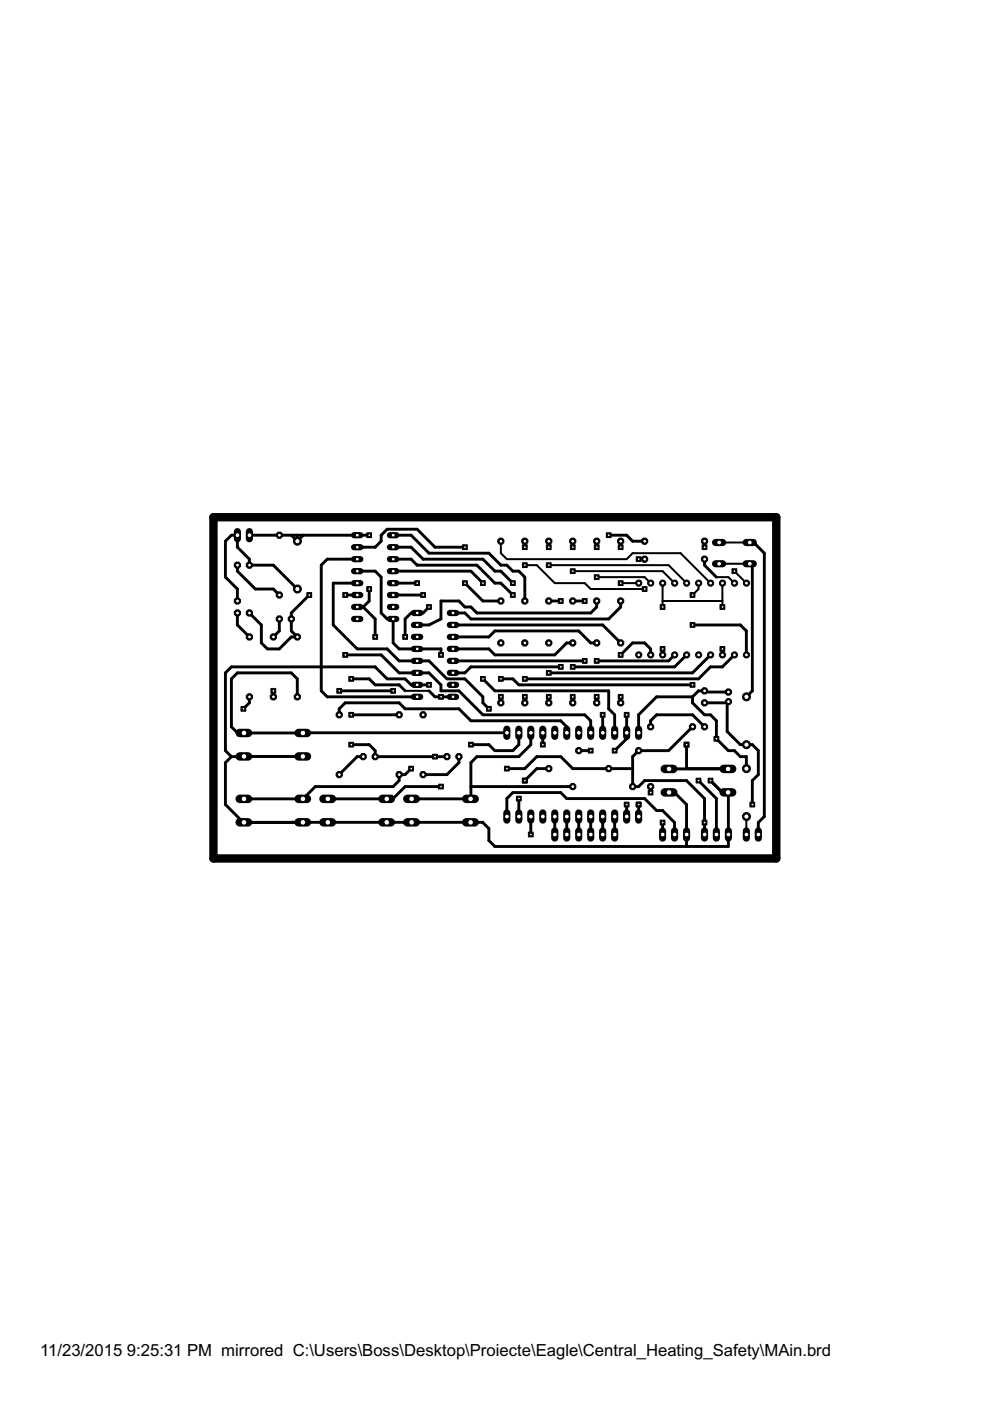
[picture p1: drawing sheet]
<svg xmlns="http://www.w3.org/2000/svg" width="210mm" height="297mm" viewBox="0 0 210 297" stroke-linecap="round" stroke-linejoin="round" font-family="sans-serif">
<defs><g id="words">
<g font-size="4">
<text x="8.5" y="287.5">11/23/2015</text>
<text x="26.9" y="287.5">9:25:31 PM mirrored C:\Users\Boss\Desktop\Proiecte\Eagle\Central_Heating_Safety\MAin.brd</text>
</g>
</g></defs>
<g fill="none" stroke="#000" stroke-width=".61">
<path d="M50.3 119.8v1.3l3.8 3.8h3.9l1.2 1.3M52.9 113.5h25.4M61.8 113.5l1.2 1.2M63 113.5v1.2M64.3 113.5l-1.3 1.2M75.7 118.6h-6.3l-1.3 1.2v26.7l1.3 1.2h19M75.7 116h3.8l1.3-1.3v-1.2l1.3-1.3h6.3l3.8 3.8h6.4M83.4 116h3.8l2.5 2.6h12.7l2.5 2.5h1.3l2.5 2.5M83.4 113.5h3.8l3.8 3.8h12.7l2.5 2.5h1.3l1.2 1.3h1.3l1.3 1.3v5M83.4 118.6h3.8l1.2 1.2h12.7l3.8 3.8h1.3l2.5 2.6M129.1 113.5h3.8l1.2 1.2h2.6M135.4 118.6h1.3"/>
<path d="M149.4 118.6v1.2l2.5 2.6M159 115h.8l2.3 2.3v55.8l-1.3 1.3v2.5M50.3 130v2.5l2.6 2.5M59.2 131.2v2.6l-1.2 1.2M63 124.9l-5-5.1h-5.1v-1.2l-2.6-2.6v-2.5h-1.2l-1.3 1.2v7.7l2.5 2.5v2.5M65.6 126.2l-3.8 3.8v3.8l1.2 1.2h-1.2l-2.6 2.6h-2.5l-1.3-1.3v-3.8l-2.5-2.5M73.2 138.9h7.6l3.8 3.8h6.4l2.5 2.5v1.3h3.8l5.1 5.1h21.6l1.2 1.2v2.6M73.2 126.2h2.5M75.7 123.6h-5v8.9l5 5.1h6.4l2.5 2.5h6.4l3.8 3.8h3.8l3.8 3.8v1.3l1.3 1.3M75.7 121.1h3.8l1.3 1.3v7.6l1.3 1.2h1.3v5.1l1.2 1.3h8.9v1.3M75.7 128.7h1.3M77 128.7l2.5 2.5v3.8"/>
<path d="M78.3 124.9v2.5l-1.3 1.3M83.4 121.1h16.4l2.6 2.5M83.4 123.6h5M83.4 126.2h6.3M91 128.7l-1.3 1.3h-2.5l-1.3 1.2v3.8M96 135h7.7l1.2-1.2h17.8l2.5 2.5h1.3M96 132.5h31.8l3.8 3.8M98.6 123.6l3.8 3.8h3.8M116.4 127.4h2.5M121.4 136.3h-1.2l-2.6 2.6h-12.7l-1.2-1.3h-7.7M121.4 127.4h2.6M126.5 127.4v1.3l-1.3 1.3h-24.1l-1.3-1.3h-1.2l-1.3-1.3h-3.8v3.8l-2.5 1.3h-2.6"/>
<path d="M131.6 127.4v1.3l-2.5 2.5h-29.3l-1.2-1.2h-2.6M131.6 138.9l2.5-2.6h2.6l1.2 1.3v1.3M143 138.9l-1.2 1.2h-15.3M145.6 138.9l-2.6 2.5h-21.6M146.8 132.5h10.2l1.2 1.3v5.1M150.6 138.9l-3.8 3.8h-30.4M155.7 138.9l-2.5 2.5h-2.6l-2.5 2.5h-36.8M159.5 120.1v26.4l-1.3 1.2M52.9 147.7v1.3l-1.3 1.3M58 146.5v1.2M63 147.7v-3.8l-1.2-1.2h-11.5l-1.2 1.2v10.2l1.2 1.3h1.4h55.8M71.9 151.6v-1.3l1.3-1.3h11.4l1.3 1.3h11.4l2.5 2.5h19.1l1.3 1.3v1.3"/>
<path d="M71.9 146.5h11.5M74.5 143.9h3.8l1.2 1.3h5.1l1.3 1.3M74.5 157.9h3.8l1.2 1.3v1.2h15.3M74.5 151.6h10.1M91 146.5l1.2 1.2h3.8M91 145.2h-3.8l-1.3-1.3h-3.8l-2.6-2.5h-30.4l-1.3 1.3v16.5l1.3 1.2M96 140.1h28M102.4 143.9l2.5 2.6h24.2v3.8l1.2 1.3v3.8M106.2 143.9h2.5l1.3 1.3h36.8M106.2 147.7v1.3M110 155.4v2.5l-1.3 1.3h-3.8l-1.2-1.3h-3.9M111.3 147.7v1.3"/>
<path d="M112.5 155.4v2.5l-2.5 2.5h-8.9l-1.3 1.3v7.7M115.1 155.4v2.5M116.4 147.7v1.3M118.9 141.4h-19.1l-1.2 1.3h-2.6M121.4 147.7v1.3M122.7 159.2h2.5M126.5 147.7v1.3M127.8 151.6v3.8M131.6 147.7v1.3M132.9 151.6v5l-2.6 2.6M137.9 154.1v-1.3l1.3-1.2h7.6l2.6 2.5M145.6 157.9v5.1h8.8h-12.6"/>
<path d="M146.8 147.7h-7.6l-3.8 3.9v3.8M146.8 147.7v1.3l2.6 2.6h1.2l1.3 1.2v3.8l2.5 2.6h1.3l1.3 1.2h1.2v2.6M146.8 154.1l-5 5.1h-6.4l-1.3 1.2v6.4h1.3l1.3-1.3h8.9l3.8 3.8v7.6M149.4 149h4.8M154.2 149v6.1l2.8 2.8h2.5l1.3 1.3v5l-1.3 1.3v5.1M154.4 146.7h-4.8l-.2-.2h-1.3l-1.3 1.2M154.4 148.8l-.2 .2M49.1 160.4l-1.3 1.3v8.9l3.8 3.8 12.6-.1M51.7 160.4h-2.6M61.8 174.3v.1M64.2 160.4h-13.9M77 160.4h-1.3l-3.8 3.8"/>
<path d="M87.2 163l-1.3 1.2h-1.3v1.3l-1.2 1.3h-16.6l-2.5 2.6h-12.6M87.2 169.4h12.6M93.5 166.8h-7.6l-2.5 2.5-13.9 .1M97.3 160.4v1.3l-2.5 2.5h-5.1M99.8 169.3v.1M99.8 166.8h21.6M107.5 163h3.8l2.5-2.6h5.1l2.5 2.6h12.7M107.5 173.1v-3.8l1.2-1.3h10.2l1.3 1.3h16.5l2.5 2.6h1.3l2.5 2.5v2.5M110 169.3v3.8M112.5 173.1v3.8M116.4 163h-2.6l-2.5 2.5M117.6 173.1v3.8"/>
<path d="M120.2 173.1v3.8M122.7 173.1v3.8M125.2 173.1v3.8M127.8 173.1v3.8M130.3 173.1v3.8M132.9 170.6v2.5M135.4 170.6v2.5M137.9 166.8v1.2M140.5 174.4v2.5M141.8 168h1.2zM143 168l2.6 2.6v8.9M148.1 165.5l3.8 3.8v7.6"/>
<path d="M150.6 165.5l2.6 2.5M153.1 168l1.3 .1v11.4h-49.5l-1.2-1.3v-2.5l-1.4-1.4h-50.6"/>
</g>
<g fill="none" stroke="#000" stroke-width=".42">
<path d="M106.2 114.7v2.6l1.3 1.3h25.4l1.2-1.3h10.2l6.3 6.3M111.3 119.8h2.5l3.8 3.8h6.4l1.2 1.3h11.5M116.4 119.8h25.4l3.8 3.8M121.4 114.7v1.3M126.5 114.7v1.3M131.6 114.7v1.3M149.4 114.7v1.3M152.5 119.5h6.5l.5 .6M152.5 115h6.5M121.4 121.1h19.1l2.5 2.5M126.5 122.4h10.2l1.2 1.2M131.6 123.6h3.8"/>
<path d="M140.5 123.6v5.1M140.5 137.6v1.3M140.5 127.4h12.7M148.1 123.6v1.3l-1.3 1.3M151.9 122.4h2.5l1.3 1.2M153.2 123.6v5.1M153.2 137.6v1.3M155.7 121.1l2.5 2.5M85.9 146.5h5.1M141.8 163h12.5M158.2 173.1v3.8"/>
</g>
<path d="M45.3 109.7h119.3v72.3h-119.3z" fill="none" stroke="#000" stroke-width="1.8"/>
<circle cx="145.6" cy="138.9" r=".66" fill="#000" stroke="#000" stroke-width=".21"/>
<circle cx="145.6" cy="138.9" r=".4" fill="#fff" stroke="#000" stroke-width=".21"/>
<circle cx="143" cy="138.9" r=".66" fill="#000" stroke="#000" stroke-width=".21"/>
<circle cx="143" cy="138.9" r=".4" fill="#fff" stroke="#000" stroke-width=".21"/>
<circle cx="140.5" cy="138.9" r=".66" fill="#000" stroke="#000" stroke-width=".21"/>
<circle cx="140.5" cy="138.9" r=".4" fill="#fff" stroke="#000" stroke-width=".21"/>
<circle cx="138" cy="138.9" r=".66" fill="#000" stroke="#000" stroke-width=".21"/>
<circle cx="138" cy="138.9" r=".4" fill="#fff" stroke="#000" stroke-width=".21"/>
<circle cx="135.4" cy="138.9" r=".66" fill="#000" stroke="#000" stroke-width=".21"/>
<circle cx="135.4" cy="138.9" r=".4" fill="#fff" stroke="#000" stroke-width=".21"/>
<circle cx="135.4" cy="123.6" r=".66" fill="#000" stroke="#000" stroke-width=".21"/>
<circle cx="135.4" cy="123.6" r=".4" fill="#fff" stroke="#000" stroke-width=".21"/>
<circle cx="138" cy="123.6" r=".66" fill="#000" stroke="#000" stroke-width=".21"/>
<circle cx="138" cy="123.6" r=".4" fill="#fff" stroke="#000" stroke-width=".21"/>
<circle cx="140.5" cy="123.6" r=".66" fill="#000" stroke="#000" stroke-width=".21"/>
<circle cx="140.5" cy="123.6" r=".4" fill="#fff" stroke="#000" stroke-width=".21"/>
<circle cx="143" cy="123.6" r=".66" fill="#000" stroke="#000" stroke-width=".21"/>
<circle cx="143" cy="123.6" r=".4" fill="#fff" stroke="#000" stroke-width=".21"/>
<circle cx="145.6" cy="123.6" r=".66" fill="#000" stroke="#000" stroke-width=".21"/>
<circle cx="145.6" cy="123.6" r=".4" fill="#fff" stroke="#000" stroke-width=".21"/>
<circle cx="158.3" cy="138.9" r=".66" fill="#000" stroke="#000" stroke-width=".21"/>
<circle cx="158.3" cy="138.9" r=".4" fill="#fff" stroke="#000" stroke-width=".21"/>
<circle cx="155.7" cy="138.9" r=".66" fill="#000" stroke="#000" stroke-width=".21"/>
<circle cx="155.7" cy="138.9" r=".4" fill="#fff" stroke="#000" stroke-width=".21"/>
<circle cx="153.2" cy="138.9" r=".66" fill="#000" stroke="#000" stroke-width=".21"/>
<circle cx="153.2" cy="138.9" r=".4" fill="#fff" stroke="#000" stroke-width=".21"/>
<circle cx="150.7" cy="138.9" r=".66" fill="#000" stroke="#000" stroke-width=".21"/>
<circle cx="150.7" cy="138.9" r=".4" fill="#fff" stroke="#000" stroke-width=".21"/>
<circle cx="148.1" cy="138.9" r=".66" fill="#000" stroke="#000" stroke-width=".21"/>
<circle cx="148.1" cy="138.9" r=".4" fill="#fff" stroke="#000" stroke-width=".21"/>
<circle cx="148.1" cy="123.6" r=".66" fill="#000" stroke="#000" stroke-width=".21"/>
<circle cx="148.1" cy="123.6" r=".4" fill="#fff" stroke="#000" stroke-width=".21"/>
<circle cx="150.7" cy="123.6" r=".66" fill="#000" stroke="#000" stroke-width=".21"/>
<circle cx="150.7" cy="123.6" r=".4" fill="#fff" stroke="#000" stroke-width=".21"/>
<circle cx="153.2" cy="123.6" r=".66" fill="#000" stroke="#000" stroke-width=".21"/>
<circle cx="153.2" cy="123.6" r=".4" fill="#fff" stroke="#000" stroke-width=".21"/>
<circle cx="155.7" cy="123.6" r=".66" fill="#000" stroke="#000" stroke-width=".21"/>
<circle cx="155.7" cy="123.6" r=".4" fill="#fff" stroke="#000" stroke-width=".21"/>
<circle cx="158.3" cy="123.6" r=".66" fill="#000" stroke="#000" stroke-width=".21"/>
<circle cx="158.3" cy="123.6" r=".4" fill="#fff" stroke="#000" stroke-width=".21"/>
<path d="M95.4 130h1.3" fill="none" stroke="#000" stroke-width="1.3"/>
<circle cx="96.1" cy="130" r=".4" fill="#fff" stroke="#000" stroke-width=".21"/>
<path d="M95.4 132.5h1.3" fill="none" stroke="#000" stroke-width="1.3"/>
<circle cx="96.1" cy="132.5" r=".4" fill="#fff" stroke="#000" stroke-width=".21"/>
<path d="M95.4 145.2h1.3" fill="none" stroke="#000" stroke-width="1.3"/>
<circle cx="96.1" cy="145.2" r=".4" fill="#fff" stroke="#000" stroke-width=".21"/>
<path d="M95.4 147.7h1.3" fill="none" stroke="#000" stroke-width="1.3"/>
<circle cx="96.1" cy="147.7" r=".4" fill="#fff" stroke="#000" stroke-width=".21"/>
<path d="M95.4 135h1.3" fill="none" stroke="#000" stroke-width="1.3"/>
<circle cx="96.1" cy="135" r=".4" fill="#fff" stroke="#000" stroke-width=".21"/>
<path d="M95.4 137.6h1.3" fill="none" stroke="#000" stroke-width="1.3"/>
<circle cx="96.1" cy="137.6" r=".4" fill="#fff" stroke="#000" stroke-width=".21"/>
<path d="M95.4 142.7h1.3" fill="none" stroke="#000" stroke-width="1.3"/>
<circle cx="96.1" cy="142.7" r=".4" fill="#fff" stroke="#000" stroke-width=".21"/>
<path d="M95.4 140.1h1.3" fill="none" stroke="#000" stroke-width="1.3"/>
<circle cx="96.1" cy="140.1" r=".4" fill="#fff" stroke="#000" stroke-width=".21"/>
<path d="M87.8 147.7h1.3" fill="none" stroke="#000" stroke-width="1.3"/>
<circle cx="88.5" cy="147.7" r=".4" fill="#fff" stroke="#000" stroke-width=".21"/>
<path d="M87.8 145.2h1.3" fill="none" stroke="#000" stroke-width="1.3"/>
<circle cx="88.5" cy="145.2" r=".4" fill="#fff" stroke="#000" stroke-width=".21"/>
<path d="M87.8 142.7h1.3" fill="none" stroke="#000" stroke-width="1.3"/>
<circle cx="88.5" cy="142.7" r=".4" fill="#fff" stroke="#000" stroke-width=".21"/>
<path d="M87.8 140.1h1.3" fill="none" stroke="#000" stroke-width="1.3"/>
<circle cx="88.5" cy="140.1" r=".4" fill="#fff" stroke="#000" stroke-width=".21"/>
<path d="M87.8 137.6h1.3" fill="none" stroke="#000" stroke-width="1.3"/>
<circle cx="88.5" cy="137.6" r=".4" fill="#fff" stroke="#000" stroke-width=".21"/>
<path d="M87.8 135h1.3" fill="none" stroke="#000" stroke-width="1.3"/>
<circle cx="88.5" cy="135" r=".4" fill="#fff" stroke="#000" stroke-width=".21"/>
<path d="M87.8 132.5h1.3" fill="none" stroke="#000" stroke-width="1.3"/>
<circle cx="88.5" cy="132.5" r=".4" fill="#fff" stroke="#000" stroke-width=".21"/>
<path d="M87.8 130h1.3" fill="none" stroke="#000" stroke-width="1.3"/>
<circle cx="88.5" cy="130" r=".4" fill="#fff" stroke="#000" stroke-width=".21"/>
<path d="M82.7 113.5h1.3" fill="none" stroke="#000" stroke-width="1.3"/>
<circle cx="83.4" cy="113.5" r=".4" fill="#fff" stroke="#000" stroke-width=".21"/>
<path d="M82.7 116h1.3" fill="none" stroke="#000" stroke-width="1.3"/>
<circle cx="83.4" cy="116" r=".4" fill="#fff" stroke="#000" stroke-width=".21"/>
<path d="M82.7 128.7h1.3" fill="none" stroke="#000" stroke-width="1.3"/>
<circle cx="83.4" cy="128.7" r=".4" fill="#fff" stroke="#000" stroke-width=".21"/>
<path d="M82.7 131.2h1.3" fill="none" stroke="#000" stroke-width="1.3"/>
<circle cx="83.4" cy="131.2" r=".4" fill="#fff" stroke="#000" stroke-width=".21"/>
<path d="M82.7 118.6h1.3" fill="none" stroke="#000" stroke-width="1.3"/>
<circle cx="83.4" cy="118.6" r=".4" fill="#fff" stroke="#000" stroke-width=".21"/>
<path d="M82.7 121.1h1.3" fill="none" stroke="#000" stroke-width="1.3"/>
<circle cx="83.4" cy="121.1" r=".4" fill="#fff" stroke="#000" stroke-width=".21"/>
<path d="M82.7 126.2h1.3" fill="none" stroke="#000" stroke-width="1.3"/>
<circle cx="83.4" cy="126.2" r=".4" fill="#fff" stroke="#000" stroke-width=".21"/>
<path d="M82.7 123.6h1.3" fill="none" stroke="#000" stroke-width="1.3"/>
<circle cx="83.4" cy="123.6" r=".4" fill="#fff" stroke="#000" stroke-width=".21"/>
<path d="M75.1 131.2h1.3" fill="none" stroke="#000" stroke-width="1.3"/>
<circle cx="75.8" cy="131.2" r=".4" fill="#fff" stroke="#000" stroke-width=".21"/>
<path d="M75.1 128.7h1.3" fill="none" stroke="#000" stroke-width="1.3"/>
<circle cx="75.8" cy="128.7" r=".4" fill="#fff" stroke="#000" stroke-width=".21"/>
<path d="M75.1 126.2h1.3" fill="none" stroke="#000" stroke-width="1.3"/>
<circle cx="75.8" cy="126.2" r=".4" fill="#fff" stroke="#000" stroke-width=".21"/>
<path d="M75.1 123.6h1.3" fill="none" stroke="#000" stroke-width="1.3"/>
<circle cx="75.8" cy="123.6" r=".4" fill="#fff" stroke="#000" stroke-width=".21"/>
<path d="M75.1 121.1h1.3" fill="none" stroke="#000" stroke-width="1.3"/>
<circle cx="75.8" cy="121.1" r=".4" fill="#fff" stroke="#000" stroke-width=".21"/>
<path d="M75.1 118.6h1.3" fill="none" stroke="#000" stroke-width="1.3"/>
<circle cx="75.8" cy="118.6" r=".4" fill="#fff" stroke="#000" stroke-width=".21"/>
<path d="M75.1 116h1.3" fill="none" stroke="#000" stroke-width="1.3"/>
<circle cx="75.8" cy="116" r=".4" fill="#fff" stroke="#000" stroke-width=".21"/>
<path d="M75.1 113.5h1.3" fill="none" stroke="#000" stroke-width="1.3"/>
<circle cx="75.8" cy="113.5" r=".4" fill="#fff" stroke="#000" stroke-width=".21"/>
<circle cx="126.5" cy="127.4" r=".71" fill="#000" stroke="#000" stroke-width=".21"/>
<circle cx="126.5" cy="127.4" r=".4" fill="#fff" stroke="#000" stroke-width=".21"/>
<circle cx="126.5" cy="114.7" r=".71" fill="#000" stroke="#000" stroke-width=".21"/>
<circle cx="126.5" cy="114.7" r=".4" fill="#fff" stroke="#000" stroke-width=".21"/>
<circle cx="158.3" cy="147.7" r=".85" fill="#000" stroke="#000" stroke-width=".21"/>
<circle cx="158.3" cy="147.7" r=".55" fill="#fff" stroke="#000" stroke-width=".21"/>
<circle cx="158.3" cy="157.9" r=".85" fill="#000" stroke="#000" stroke-width=".21"/>
<circle cx="158.3" cy="157.9" r=".55" fill="#fff" stroke="#000" stroke-width=".21"/>
<circle cx="158.3" cy="163" r=".85" fill="#000" stroke="#000" stroke-width=".21"/>
<circle cx="158.3" cy="163" r=".55" fill="#fff" stroke="#000" stroke-width=".21"/>
<circle cx="158.3" cy="173.1" r=".85" fill="#000" stroke="#000" stroke-width=".21"/>
<circle cx="158.3" cy="173.1" r=".55" fill="#fff" stroke="#000" stroke-width=".21"/>
<path d="M160.8 176.2v1.5" fill="none" stroke="#000" stroke-width="1.5"/>
<circle cx="160.8" cy="176.9" r=".51" fill="#fff" stroke="#000" stroke-width=".21"/>
<path d="M158.2 176.2v1.5" fill="none" stroke="#000" stroke-width="1.5"/>
<circle cx="158.3" cy="176.9" r=".51" fill="#fff" stroke="#000" stroke-width=".21"/>
<circle cx="154.4" cy="146.7" r=".71" fill="#000" stroke="#000" stroke-width=".21"/>
<circle cx="154.5" cy="146.7" r=".4" fill="#fff" stroke="#000" stroke-width=".21"/>
<circle cx="154.5" cy="148.8" r=".66" fill="#000" stroke="#000" stroke-width=".21"/>
<circle cx="154.5" cy="148.8" r=".4" fill="#fff" stroke="#000" stroke-width=".21"/>
<circle cx="131.6" cy="127.4" r=".71" fill="#000" stroke="#000" stroke-width=".21"/>
<circle cx="131.6" cy="127.4" r=".4" fill="#fff" stroke="#000" stroke-width=".21"/>
<circle cx="131.6" cy="114.7" r=".71" fill="#000" stroke="#000" stroke-width=".21"/>
<circle cx="131.6" cy="114.7" r=".4" fill="#fff" stroke="#000" stroke-width=".21"/>
<circle cx="131.6" cy="136.3" r=".71" fill="#000" stroke="#000" stroke-width=".21"/>
<circle cx="131.6" cy="136.3" r=".4" fill="#fff" stroke="#000" stroke-width=".21"/>
<circle cx="131.6" cy="149" r=".71" fill="#000" stroke="#000" stroke-width=".21"/>
<circle cx="131.6" cy="149" r=".4" fill="#fff" stroke="#000" stroke-width=".21"/>
<circle cx="126.5" cy="136.3" r=".71" fill="#000" stroke="#000" stroke-width=".21"/>
<circle cx="126.5" cy="136.3" r=".4" fill="#fff" stroke="#000" stroke-width=".21"/>
<circle cx="126.5" cy="149" r=".71" fill="#000" stroke="#000" stroke-width=".21"/>
<circle cx="126.5" cy="149" r=".4" fill="#fff" stroke="#000" stroke-width=".21"/>
<circle cx="121.4" cy="136.3" r=".71" fill="#000" stroke="#000" stroke-width=".21"/>
<circle cx="121.5" cy="136.3" r=".4" fill="#fff" stroke="#000" stroke-width=".21"/>
<circle cx="121.4" cy="149" r=".71" fill="#000" stroke="#000" stroke-width=".21"/>
<circle cx="121.5" cy="149" r=".4" fill="#fff" stroke="#000" stroke-width=".21"/>
<circle cx="121.4" cy="127.4" r=".71" fill="#000" stroke="#000" stroke-width=".21"/>
<circle cx="121.5" cy="127.4" r=".4" fill="#fff" stroke="#000" stroke-width=".21"/>
<circle cx="121.4" cy="114.7" r=".71" fill="#000" stroke="#000" stroke-width=".21"/>
<circle cx="121.5" cy="114.7" r=".4" fill="#fff" stroke="#000" stroke-width=".21"/>
<circle cx="116.4" cy="127.4" r=".71" fill="#000" stroke="#000" stroke-width=".21"/>
<circle cx="116.4" cy="127.4" r=".4" fill="#fff" stroke="#000" stroke-width=".21"/>
<circle cx="116.4" cy="114.7" r=".71" fill="#000" stroke="#000" stroke-width=".21"/>
<circle cx="116.4" cy="114.7" r=".4" fill="#fff" stroke="#000" stroke-width=".21"/>
<circle cx="106.2" cy="127.4" r=".71" fill="#000" stroke="#000" stroke-width=".21"/>
<circle cx="106.2" cy="127.4" r=".4" fill="#fff" stroke="#000" stroke-width=".21"/>
<circle cx="106.2" cy="114.7" r=".71" fill="#000" stroke="#000" stroke-width=".21"/>
<circle cx="106.2" cy="114.7" r=".4" fill="#fff" stroke="#000" stroke-width=".21"/>
<circle cx="111.3" cy="127.4" r=".71" fill="#000" stroke="#000" stroke-width=".21"/>
<circle cx="111.3" cy="127.4" r=".4" fill="#fff" stroke="#000" stroke-width=".21"/>
<circle cx="111.3" cy="114.7" r=".71" fill="#000" stroke="#000" stroke-width=".21"/>
<circle cx="111.3" cy="114.7" r=".4" fill="#fff" stroke="#000" stroke-width=".21"/>
<circle cx="116.4" cy="136.3" r=".71" fill="#000" stroke="#000" stroke-width=".21"/>
<circle cx="116.4" cy="136.3" r=".4" fill="#fff" stroke="#000" stroke-width=".21"/>
<circle cx="116.4" cy="149" r=".71" fill="#000" stroke="#000" stroke-width=".21"/>
<circle cx="116.4" cy="149" r=".4" fill="#fff" stroke="#000" stroke-width=".21"/>
<circle cx="111.3" cy="136.3" r=".71" fill="#000" stroke="#000" stroke-width=".21"/>
<circle cx="111.3" cy="136.3" r=".4" fill="#fff" stroke="#000" stroke-width=".21"/>
<circle cx="111.3" cy="149" r=".71" fill="#000" stroke="#000" stroke-width=".21"/>
<circle cx="111.3" cy="149" r=".4" fill="#fff" stroke="#000" stroke-width=".21"/>
<circle cx="106.2" cy="136.3" r=".71" fill="#000" stroke="#000" stroke-width=".21"/>
<circle cx="106.2" cy="136.3" r=".4" fill="#fff" stroke="#000" stroke-width=".21"/>
<circle cx="106.2" cy="149" r=".71" fill="#000" stroke="#000" stroke-width=".21"/>
<circle cx="106.2" cy="149" r=".4" fill="#fff" stroke="#000" stroke-width=".21"/>
<circle cx="136.7" cy="118.6" r=".71" fill="#000" stroke="#000" stroke-width=".21"/>
<circle cx="136.7" cy="118.6" r=".4" fill="#fff" stroke="#000" stroke-width=".21"/>
<circle cx="149.4" cy="118.6" r=".71" fill="#000" stroke="#000" stroke-width=".21"/>
<circle cx="149.4" cy="118.6" r=".4" fill="#fff" stroke="#000" stroke-width=".21"/>
<circle cx="136.7" cy="114.7" r=".71" fill="#000" stroke="#000" stroke-width=".21"/>
<circle cx="136.7" cy="114.7" r=".4" fill="#fff" stroke="#000" stroke-width=".21"/>
<circle cx="149.4" cy="114.7" r=".71" fill="#000" stroke="#000" stroke-width=".21"/>
<circle cx="149.4" cy="114.7" r=".4" fill="#fff" stroke="#000" stroke-width=".21"/>
<circle cx="59.2" cy="131.2" r=".71" fill="#000" stroke="#000" stroke-width=".21"/>
<circle cx="59.2" cy="131.2" r=".4" fill="#fff" stroke="#000" stroke-width=".21"/>
<circle cx="61.8" cy="131.2" r=".71" fill="#000" stroke="#000" stroke-width=".21"/>
<circle cx="61.8" cy="131.2" r=".4" fill="#fff" stroke="#000" stroke-width=".21"/>
<circle cx="58" cy="147.7" r=".71" fill="#000" stroke="#000" stroke-width=".21"/>
<circle cx="58" cy="147.7" r=".4" fill="#fff" stroke="#000" stroke-width=".21"/>
<circle cx="58" cy="135" r=".71" fill="#000" stroke="#000" stroke-width=".21"/>
<circle cx="58" cy="135" r=".4" fill="#fff" stroke="#000" stroke-width=".21"/>
<circle cx="97.3" cy="160.4" r=".71" fill="#000" stroke="#000" stroke-width=".21"/>
<circle cx="97.3" cy="160.4" r=".4" fill="#fff" stroke="#000" stroke-width=".21"/>
<circle cx="94.8" cy="160.4" r=".71" fill="#000" stroke="#000" stroke-width=".21"/>
<circle cx="94.8" cy="160.4" r=".4" fill="#fff" stroke="#000" stroke-width=".21"/>
<circle cx="89.7" cy="151.6" r=".71" fill="#000" stroke="#000" stroke-width=".21"/>
<circle cx="89.7" cy="151.6" r=".4" fill="#fff" stroke="#000" stroke-width=".21"/>
<circle cx="89.7" cy="164.2" r=".71" fill="#000" stroke="#000" stroke-width=".21"/>
<circle cx="89.7" cy="164.2" r=".4" fill="#fff" stroke="#000" stroke-width=".21"/>
<circle cx="77" cy="160.4" r=".71" fill="#000" stroke="#000" stroke-width=".21"/>
<circle cx="77" cy="160.4" r=".4" fill="#fff" stroke="#000" stroke-width=".21"/>
<circle cx="79.5" cy="160.4" r=".71" fill="#000" stroke="#000" stroke-width=".21"/>
<circle cx="79.6" cy="160.4" r=".4" fill="#fff" stroke="#000" stroke-width=".21"/>
<circle cx="71.9" cy="151.6" r=".71" fill="#000" stroke="#000" stroke-width=".21"/>
<circle cx="71.9" cy="151.6" r=".4" fill="#fff" stroke="#000" stroke-width=".21"/>
<circle cx="71.9" cy="164.2" r=".71" fill="#000" stroke="#000" stroke-width=".21"/>
<circle cx="71.9" cy="164.2" r=".4" fill="#fff" stroke="#000" stroke-width=".21"/>
<circle cx="149.4" cy="154.1" r=".71" fill="#000" stroke="#000" stroke-width=".21"/>
<circle cx="149.4" cy="154.1" r=".4" fill="#fff" stroke="#000" stroke-width=".21"/>
<circle cx="146.8" cy="154.1" r=".71" fill="#000" stroke="#000" stroke-width=".21"/>
<circle cx="146.9" cy="154.1" r=".4" fill="#fff" stroke="#000" stroke-width=".21"/>
<circle cx="137.9" cy="166.8" r=".71" fill="#000" stroke="#000" stroke-width=".21"/>
<circle cx="138" cy="166.8" r=".4" fill="#fff" stroke="#000" stroke-width=".21"/>
<circle cx="137.9" cy="154.1" r=".71" fill="#000" stroke="#000" stroke-width=".21"/>
<circle cx="138" cy="154.1" r=".4" fill="#fff" stroke="#000" stroke-width=".21"/>
<path d="M145.6 176.2v1.5" fill="none" stroke="#000" stroke-width="1.5"/>
<circle cx="145.6" cy="176.9" r=".51" fill="#fff" stroke="#000" stroke-width=".21"/>
<path d="M143 176.2v1.5" fill="none" stroke="#000" stroke-width="1.5"/>
<circle cx="143" cy="176.9" r=".51" fill="#fff" stroke="#000" stroke-width=".21"/>
<path d="M140.5 176.2v1.5" fill="none" stroke="#000" stroke-width="1.5"/>
<circle cx="140.5" cy="176.9" r=".51" fill="#fff" stroke="#000" stroke-width=".21"/>
<path d="M154.4 176.2v1.5" fill="none" stroke="#000" stroke-width="1.5"/>
<circle cx="154.5" cy="176.9" r=".51" fill="#fff" stroke="#000" stroke-width=".21"/>
<path d="M151.9 176.2v1.5" fill="none" stroke="#000" stroke-width="1.5"/>
<circle cx="151.9" cy="176.9" r=".51" fill="#fff" stroke="#000" stroke-width=".21"/>
<path d="M149.4 176.2v1.5" fill="none" stroke="#000" stroke-width="1.5"/>
<circle cx="149.4" cy="176.9" r=".51" fill="#fff" stroke="#000" stroke-width=".21"/>
<path d="M52.9 112.7v1.5" fill="none" stroke="#000" stroke-width="1.5"/>
<circle cx="52.9" cy="113.5" r=".51" fill="#fff" stroke="#000" stroke-width=".21"/>
<path d="M50.3 112.7v1.5" fill="none" stroke="#000" stroke-width="1.5"/>
<circle cx="50.4" cy="113.5" r=".51" fill="#fff" stroke="#000" stroke-width=".21"/>
<circle cx="52.9" cy="130" r=".71" fill="#000" stroke="#000" stroke-width=".21"/>
<circle cx="52.9" cy="130" r=".4" fill="#fff" stroke="#000" stroke-width=".21"/>
<circle cx="50.3" cy="130" r=".71" fill="#000" stroke="#000" stroke-width=".21"/>
<circle cx="50.4" cy="130" r=".4" fill="#fff" stroke="#000" stroke-width=".21"/>
<circle cx="50.3" cy="127.4" r=".71" fill="#000" stroke="#000" stroke-width=".21"/>
<circle cx="50.4" cy="127.4" r=".4" fill="#fff" stroke="#000" stroke-width=".21"/>
<path d="M151.7 119.5h1.5" fill="none" stroke="#000" stroke-width="1.5"/>
<circle cx="152.5" cy="119.5" r=".51" fill="#fff" stroke="#000" stroke-width=".21"/>
<path d="M151.7 115h1.5" fill="none" stroke="#000" stroke-width="1.5"/>
<circle cx="152.5" cy="115" r=".51" fill="#fff" stroke="#000" stroke-width=".21"/>
<path d="M158.2 119.5h1.5" fill="none" stroke="#000" stroke-width="1.5"/>
<circle cx="159" cy="119.5" r=".51" fill="#fff" stroke="#000" stroke-width=".21"/>
<path d="M158.2 115h1.5" fill="none" stroke="#000" stroke-width="1.5"/>
<circle cx="159" cy="115" r=".51" fill="#fff" stroke="#000" stroke-width=".21"/>
<circle cx="59.2" cy="126.2" r=".71" fill="#000" stroke="#000" stroke-width=".21"/>
<circle cx="59.2" cy="126.2" r=".4" fill="#fff" stroke="#000" stroke-width=".21"/>
<circle cx="59.2" cy="113.5" r=".71" fill="#000" stroke="#000" stroke-width=".21"/>
<circle cx="59.2" cy="113.5" r=".4" fill="#fff" stroke="#000" stroke-width=".21"/>
<circle cx="52.9" cy="147.7" r=".71" fill="#000" stroke="#000" stroke-width=".21"/>
<circle cx="52.9" cy="147.7" r=".4" fill="#fff" stroke="#000" stroke-width=".21"/>
<circle cx="52.9" cy="135" r=".71" fill="#000" stroke="#000" stroke-width=".21"/>
<circle cx="52.9" cy="135" r=".4" fill="#fff" stroke="#000" stroke-width=".21"/>
<circle cx="50.3" cy="119.8" r=".71" fill="#000" stroke="#000" stroke-width=".21"/>
<circle cx="50.4" cy="119.8" r=".4" fill="#fff" stroke="#000" stroke-width=".21"/>
<circle cx="52.9" cy="119.8" r=".71" fill="#000" stroke="#000" stroke-width=".21"/>
<circle cx="52.9" cy="119.8" r=".4" fill="#fff" stroke="#000" stroke-width=".21"/>
<circle cx="63.1" cy="124.9" r=".85" fill="#000" stroke="#000" stroke-width=".21"/>
<circle cx="63.1" cy="124.9" r=".55" fill="#fff" stroke="#000" stroke-width=".21"/>
<circle cx="63.1" cy="114.7" r=".85" fill="#000" stroke="#000" stroke-width=".21"/>
<circle cx="63.1" cy="114.7" r=".55" fill="#fff" stroke="#000" stroke-width=".21"/>
<path d="M63.3 160.4h1.8" fill="none" stroke="#000" stroke-width="1.8"/>
<circle cx="64.2" cy="160.4" r=".59" fill="#fff" stroke="#000" stroke-width=".21"/>
<path d="M50.8 160.4h1.8" fill="none" stroke="#000" stroke-width="1.8"/>
<circle cx="51.7" cy="160.4" r=".59" fill="#fff" stroke="#000" stroke-width=".21"/>
<path d="M63.3 155.4h1.8" fill="none" stroke="#000" stroke-width="1.8"/>
<circle cx="64.2" cy="155.4" r=".59" fill="#fff" stroke="#000" stroke-width=".21"/>
<path d="M50.8 155.4h1.8" fill="none" stroke="#000" stroke-width="1.8"/>
<circle cx="51.7" cy="155.4" r=".59" fill="#fff" stroke="#000" stroke-width=".21"/>
<circle cx="122.7" cy="159.2" r=".71" fill="#000" stroke="#000" stroke-width=".21"/>
<circle cx="122.7" cy="159.2" r=".4" fill="#fff" stroke="#000" stroke-width=".21"/>
<circle cx="135.4" cy="159.2" r=".71" fill="#000" stroke="#000" stroke-width=".21"/>
<circle cx="135.4" cy="159.2" r=".4" fill="#fff" stroke="#000" stroke-width=".21"/>
<path d="M153.4 168h1.8" fill="none" stroke="#000" stroke-width="1.8"/>
<circle cx="154.4" cy="168" r=".59" fill="#fff" stroke="#000" stroke-width=".21"/>
<path d="M140.9 168h1.8" fill="none" stroke="#000" stroke-width="1.8"/>
<circle cx="141.9" cy="168" r=".59" fill="#fff" stroke="#000" stroke-width=".21"/>
<path d="M153.4 163h1.8" fill="none" stroke="#000" stroke-width="1.8"/>
<circle cx="154.4" cy="163" r=".59" fill="#fff" stroke="#000" stroke-width=".21"/>
<path d="M140.9 163h1.8" fill="none" stroke="#000" stroke-width="1.8"/>
<circle cx="141.9" cy="163" r=".59" fill="#fff" stroke="#000" stroke-width=".21"/>
<circle cx="63" cy="147.7" r=".71" fill="#000" stroke="#000" stroke-width=".21"/>
<circle cx="63.1" cy="147.7" r=".4" fill="#fff" stroke="#000" stroke-width=".21"/>
<circle cx="63" cy="135" r=".71" fill="#000" stroke="#000" stroke-width=".21"/>
<circle cx="63.1" cy="135" r=".4" fill="#fff" stroke="#000" stroke-width=".21"/>
<path d="M63.3 174.3h1.8" fill="none" stroke="#000" stroke-width="1.8"/>
<circle cx="64.2" cy="174.3" r=".59" fill="#fff" stroke="#000" stroke-width=".21"/>
<path d="M50.8 174.3h1.8" fill="none" stroke="#000" stroke-width="1.8"/>
<circle cx="51.7" cy="174.3" r=".59" fill="#fff" stroke="#000" stroke-width=".21"/>
<path d="M63.3 169.4h1.8" fill="none" stroke="#000" stroke-width="1.8"/>
<circle cx="64.2" cy="169.4" r=".59" fill="#fff" stroke="#000" stroke-width=".21"/>
<path d="M50.8 169.4h1.8" fill="none" stroke="#000" stroke-width="1.8"/>
<circle cx="51.7" cy="169.4" r=".59" fill="#fff" stroke="#000" stroke-width=".21"/>
<circle cx="84.6" cy="164.2" r=".71" fill="#000" stroke="#000" stroke-width=".21"/>
<circle cx="84.6" cy="164.2" r=".4" fill="#fff" stroke="#000" stroke-width=".21"/>
<circle cx="84.6" cy="151.6" r=".71" fill="#000" stroke="#000" stroke-width=".21"/>
<circle cx="84.6" cy="151.6" r=".4" fill="#fff" stroke="#000" stroke-width=".21"/>
<path d="M98.8 174.3h1.8" fill="none" stroke="#000" stroke-width="1.8"/>
<circle cx="99.8" cy="174.3" r=".59" fill="#fff" stroke="#000" stroke-width=".21"/>
<path d="M86.4 174.3h1.8" fill="none" stroke="#000" stroke-width="1.8"/>
<circle cx="87.3" cy="174.3" r=".59" fill="#fff" stroke="#000" stroke-width=".21"/>
<path d="M98.8 169.4h1.8" fill="none" stroke="#000" stroke-width="1.8"/>
<circle cx="99.8" cy="169.4" r=".59" fill="#fff" stroke="#000" stroke-width=".21"/>
<path d="M86.4 169.4h1.8" fill="none" stroke="#000" stroke-width="1.8"/>
<circle cx="87.3" cy="169.4" r=".59" fill="#fff" stroke="#000" stroke-width=".21"/>
<circle cx="121.4" cy="166.8" r=".71" fill="#000" stroke="#000" stroke-width=".21"/>
<circle cx="121.5" cy="166.8" r=".4" fill="#fff" stroke="#000" stroke-width=".21"/>
<circle cx="134.1" cy="166.8" r=".71" fill="#000" stroke="#000" stroke-width=".21"/>
<circle cx="134.2" cy="166.8" r=".4" fill="#fff" stroke="#000" stroke-width=".21"/>
<path d="M81.1 174.3h1.8" fill="none" stroke="#000" stroke-width="1.8"/>
<circle cx="82" cy="174.3" r=".59" fill="#fff" stroke="#000" stroke-width=".21"/>
<path d="M68.6 174.3h1.8" fill="none" stroke="#000" stroke-width="1.8"/>
<circle cx="69.5" cy="174.3" r=".59" fill="#fff" stroke="#000" stroke-width=".21"/>
<path d="M81.1 169.4h1.8" fill="none" stroke="#000" stroke-width="1.8"/>
<circle cx="82" cy="169.4" r=".59" fill="#fff" stroke="#000" stroke-width=".21"/>
<path d="M68.6 169.4h1.8" fill="none" stroke="#000" stroke-width="1.8"/>
<circle cx="69.5" cy="169.4" r=".59" fill="#fff" stroke="#000" stroke-width=".21"/>
<circle cx="116.4" cy="163" r=".71" fill="#000" stroke="#000" stroke-width=".21"/>
<circle cx="116.4" cy="163" r=".4" fill="#fff" stroke="#000" stroke-width=".21"/>
<circle cx="129.1" cy="163" r=".71" fill="#000" stroke="#000" stroke-width=".21"/>
<circle cx="129.1" cy="163" r=".4" fill="#fff" stroke="#000" stroke-width=".21"/>
<circle cx="149.4" cy="149" r=".71" fill="#000" stroke="#000" stroke-width=".21"/>
<circle cx="149.4" cy="149" r=".4" fill="#fff" stroke="#000" stroke-width=".21"/>
<circle cx="149.4" cy="146.5" r=".71" fill="#000" stroke="#000" stroke-width=".21"/>
<circle cx="149.4" cy="146.5" r=".4" fill="#fff" stroke="#000" stroke-width=".21"/>
<path d="M135.4 154.6v1.5" fill="none" stroke="#000" stroke-width="1.5"/>
<circle cx="135.4" cy="155.4" r=".51" fill="#fff" stroke="#000" stroke-width=".21"/>
<path d="M132.9 154.6v1.5" fill="none" stroke="#000" stroke-width="1.5"/>
<circle cx="132.9" cy="155.4" r=".51" fill="#fff" stroke="#000" stroke-width=".21"/>
<path d="M130.3 154.6v1.5" fill="none" stroke="#000" stroke-width="1.5"/>
<circle cx="130.3" cy="155.4" r=".51" fill="#fff" stroke="#000" stroke-width=".21"/>
<path d="M127.8 154.6v1.5" fill="none" stroke="#000" stroke-width="1.5"/>
<circle cx="127.8" cy="155.4" r=".51" fill="#fff" stroke="#000" stroke-width=".21"/>
<path d="M125.2 154.6v1.5" fill="none" stroke="#000" stroke-width="1.5"/>
<circle cx="125.3" cy="155.4" r=".51" fill="#fff" stroke="#000" stroke-width=".21"/>
<path d="M122.7 154.6v1.5" fill="none" stroke="#000" stroke-width="1.5"/>
<circle cx="122.7" cy="155.4" r=".51" fill="#fff" stroke="#000" stroke-width=".21"/>
<path d="M120.2 154.6v1.5" fill="none" stroke="#000" stroke-width="1.5"/>
<circle cx="120.2" cy="155.4" r=".51" fill="#fff" stroke="#000" stroke-width=".21"/>
<path d="M117.6 154.6v1.5" fill="none" stroke="#000" stroke-width="1.5"/>
<circle cx="117.6" cy="155.4" r=".51" fill="#fff" stroke="#000" stroke-width=".21"/>
<path d="M115.1 154.6v1.5" fill="none" stroke="#000" stroke-width="1.5"/>
<circle cx="115.1" cy="155.4" r=".51" fill="#fff" stroke="#000" stroke-width=".21"/>
<path d="M112.5 154.6v1.5" fill="none" stroke="#000" stroke-width="1.5"/>
<circle cx="112.6" cy="155.4" r=".51" fill="#fff" stroke="#000" stroke-width=".21"/>
<path d="M110 154.6v1.5" fill="none" stroke="#000" stroke-width="1.5"/>
<circle cx="110" cy="155.4" r=".51" fill="#fff" stroke="#000" stroke-width=".21"/>
<path d="M107.5 154.6v1.5" fill="none" stroke="#000" stroke-width="1.5"/>
<circle cx="107.5" cy="155.4" r=".51" fill="#fff" stroke="#000" stroke-width=".21"/>
<path d="M135.4 172.4v1.5" fill="none" stroke="#000" stroke-width="1.5"/>
<circle cx="135.4" cy="173.1" r=".51" fill="#fff" stroke="#000" stroke-width=".21"/>
<path d="M132.9 172.4v1.5" fill="none" stroke="#000" stroke-width="1.5"/>
<circle cx="132.9" cy="173.1" r=".51" fill="#fff" stroke="#000" stroke-width=".21"/>
<path d="M130.3 172.4v1.5" fill="none" stroke="#000" stroke-width="1.5"/>
<circle cx="130.3" cy="173.1" r=".51" fill="#fff" stroke="#000" stroke-width=".21"/>
<path d="M127.8 172.4v1.5" fill="none" stroke="#000" stroke-width="1.5"/>
<circle cx="127.8" cy="173.1" r=".51" fill="#fff" stroke="#000" stroke-width=".21"/>
<path d="M125.2 172.4v1.5" fill="none" stroke="#000" stroke-width="1.5"/>
<circle cx="125.3" cy="173.1" r=".51" fill="#fff" stroke="#000" stroke-width=".21"/>
<path d="M122.7 172.4v1.5" fill="none" stroke="#000" stroke-width="1.5"/>
<circle cx="122.7" cy="173.1" r=".51" fill="#fff" stroke="#000" stroke-width=".21"/>
<path d="M120.2 172.4v1.5" fill="none" stroke="#000" stroke-width="1.5"/>
<circle cx="120.2" cy="173.1" r=".51" fill="#fff" stroke="#000" stroke-width=".21"/>
<path d="M117.6 172.4v1.5" fill="none" stroke="#000" stroke-width="1.5"/>
<circle cx="117.6" cy="173.1" r=".51" fill="#fff" stroke="#000" stroke-width=".21"/>
<path d="M115.1 172.4v1.5" fill="none" stroke="#000" stroke-width="1.5"/>
<circle cx="115.1" cy="173.1" r=".51" fill="#fff" stroke="#000" stroke-width=".21"/>
<path d="M112.5 172.4v1.5" fill="none" stroke="#000" stroke-width="1.5"/>
<circle cx="112.6" cy="173.1" r=".51" fill="#fff" stroke="#000" stroke-width=".21"/>
<path d="M110 172.4v1.5" fill="none" stroke="#000" stroke-width="1.5"/>
<circle cx="110" cy="173.1" r=".51" fill="#fff" stroke="#000" stroke-width=".21"/>
<path d="M107.5 172.4v1.5" fill="none" stroke="#000" stroke-width="1.5"/>
<circle cx="107.5" cy="173.1" r=".51" fill="#fff" stroke="#000" stroke-width=".21"/>
<path d="M117.6 176.2v1.5" fill="none" stroke="#000" stroke-width="1.5"/>
<circle cx="117.6" cy="176.9" r=".51" fill="#fff" stroke="#000" stroke-width=".21"/>
<path d="M120.2 176.2v1.5" fill="none" stroke="#000" stroke-width="1.5"/>
<circle cx="120.2" cy="176.9" r=".51" fill="#fff" stroke="#000" stroke-width=".21"/>
<path d="M122.7 176.2v1.5" fill="none" stroke="#000" stroke-width="1.5"/>
<circle cx="122.7" cy="176.9" r=".51" fill="#fff" stroke="#000" stroke-width=".21"/>
<path d="M125.2 176.2v1.5" fill="none" stroke="#000" stroke-width="1.5"/>
<circle cx="125.3" cy="176.9" r=".51" fill="#fff" stroke="#000" stroke-width=".21"/>
<path d="M127.8 176.2v1.5" fill="none" stroke="#000" stroke-width="1.5"/>
<circle cx="127.8" cy="176.9" r=".51" fill="#fff" stroke="#000" stroke-width=".21"/>
<path d="M130.3 176.2v1.5" fill="none" stroke="#000" stroke-width="1.5"/>
<circle cx="130.3" cy="176.9" r=".51" fill="#fff" stroke="#000" stroke-width=".21"/>
<path d="M93 138.3h1v1.1h-1z" fill="#000" stroke="#000" stroke-width=".21"/>
<circle cx="93.5" cy="138.9" r=".3" fill="#fff" stroke="#000" stroke-width=".21"/>
<path d="M93 147.2h1v1.1h-1z" fill="#000" stroke="#000" stroke-width=".21"/>
<circle cx="93.5" cy="147.7" r=".3" fill="#fff" stroke="#000" stroke-width=".21"/>
<path d="M65.1 125.6h1v1.1h-1z" fill="#000" stroke="#000" stroke-width=".21"/>
<circle cx="65.6" cy="126.2" r=".3" fill="#fff" stroke="#000" stroke-width=".21"/>
<path d="M74 157.4h1v1h-1z" fill="#000" stroke="#000" stroke-width=".21"/>
<circle cx="74.5" cy="157.9" r=".3" fill="#fff" stroke="#000" stroke-width=".21"/>
<path d="M74 143.4h1v1h-1z" fill="#000" stroke="#000" stroke-width=".21"/>
<circle cx="74.5" cy="143.9" r=".3" fill="#fff" stroke="#000" stroke-width=".21"/>
<path d="M74 151h1v1.1h-1z" fill="#000" stroke="#000" stroke-width=".21"/>
<circle cx="74.5" cy="151.6" r=".3" fill="#fff" stroke="#000" stroke-width=".21"/>
<path d="M91.7 159.9h1v1h-1z" fill="#000" stroke="#000" stroke-width=".21"/>
<circle cx="92.2" cy="160.4" r=".3" fill="#fff" stroke="#000" stroke-width=".21"/>
<path d="M148.9 173.9h1v1h-1z" fill="#000" stroke="#000" stroke-width=".21"/>
<circle cx="149.4" cy="174.4" r=".3" fill="#fff" stroke="#000" stroke-width=".21"/>
<path d="M140 173.9h1v1h-1z" fill="#000" stroke="#000" stroke-width=".21"/>
<circle cx="140.5" cy="174.4" r=".3" fill="#fff" stroke="#000" stroke-width=".21"/>
<path d="M107 162.5h1v1h-1z" fill="#000" stroke="#000" stroke-width=".21"/>
<circle cx="107.5" cy="163" r=".3" fill="#fff" stroke="#000" stroke-width=".21"/>
<path d="M140 128.2h1v1h-1z" fill="#000" stroke="#000" stroke-width=".21"/>
<circle cx="140.5" cy="128.7" r=".3" fill="#fff" stroke="#000" stroke-width=".21"/>
<path d="M140 137.1h1v1h-1z" fill="#000" stroke="#000" stroke-width=".21"/>
<circle cx="140.5" cy="137.6" r=".3" fill="#fff" stroke="#000" stroke-width=".21"/>
<path d="M152.7 128.2h1v1h-1z" fill="#000" stroke="#000" stroke-width=".21"/>
<circle cx="153.2" cy="128.7" r=".3" fill="#fff" stroke="#000" stroke-width=".21"/>
<path d="M152.7 137.1h1v1h-1z" fill="#000" stroke="#000" stroke-width=".21"/>
<circle cx="153.2" cy="137.6" r=".3" fill="#fff" stroke="#000" stroke-width=".21"/>
<path d="M90.4 128.2h1.1v1h-1.1z" fill="#000" stroke="#000" stroke-width=".21"/>
<circle cx="91" cy="128.7" r=".3" fill="#fff" stroke="#000" stroke-width=".21"/>
<path d="M90.4 144.7h1.1v1h-1.1z" fill="#000" stroke="#000" stroke-width=".21"/>
<circle cx="91" cy="145.2" r=".3" fill="#fff" stroke="#000" stroke-width=".21"/>
<path d="M79 134.5h1.1v1.1h-1.1z" fill="#000" stroke="#000" stroke-width=".21"/>
<circle cx="79.6" cy="135" r=".3" fill="#fff" stroke="#000" stroke-width=".21"/>
<path d="M85.4 134.5h1v1.1h-1z" fill="#000" stroke="#000" stroke-width=".21"/>
<circle cx="85.9" cy="135" r=".3" fill="#fff" stroke="#000" stroke-width=".21"/>
<path d="M77.8 124.4h1v1h-1z" fill="#000" stroke="#000" stroke-width=".21"/>
<circle cx="78.3" cy="124.9" r=".3" fill="#fff" stroke="#000" stroke-width=".21"/>
<path d="M77.8 113h1v1h-1z" fill="#000" stroke="#000" stroke-width=".21"/>
<circle cx="78.3" cy="113.5" r=".3" fill="#fff" stroke="#000" stroke-width=".21"/>
<path d="M150.1 165h1.1v1h-1.1z" fill="#000" stroke="#000" stroke-width=".21"/>
<circle cx="150.7" cy="165.5" r=".3" fill="#fff" stroke="#000" stroke-width=".21"/>
<path d="M126 121.9h1v1h-1z" fill="#000" stroke="#000" stroke-width=".21"/>
<circle cx="126.5" cy="122.4" r=".3" fill="#fff" stroke="#000" stroke-width=".21"/>
<path d="M126 115.5h1v1h-1z" fill="#000" stroke="#000" stroke-width=".21"/>
<circle cx="126.5" cy="116" r=".3" fill="#fff" stroke="#000" stroke-width=".21"/>
<path d="M131.1 123.1h1v1h-1z" fill="#000" stroke="#000" stroke-width=".21"/>
<circle cx="131.6" cy="123.6" r=".3" fill="#fff" stroke="#000" stroke-width=".21"/>
<path d="M131.1 115.5h1v1h-1z" fill="#000" stroke="#000" stroke-width=".21"/>
<circle cx="131.6" cy="116" r=".3" fill="#fff" stroke="#000" stroke-width=".21"/>
<path d="M131.1 138.3h1v1.1h-1z" fill="#000" stroke="#000" stroke-width=".21"/>
<circle cx="131.6" cy="138.9" r=".3" fill="#fff" stroke="#000" stroke-width=".21"/>
<path d="M131.1 147.2h1v1.1h-1z" fill="#000" stroke="#000" stroke-width=".21"/>
<circle cx="131.6" cy="147.7" r=".3" fill="#fff" stroke="#000" stroke-width=".21"/>
<path d="M126 139.6h1v1h-1z" fill="#000" stroke="#000" stroke-width=".21"/>
<circle cx="126.5" cy="140.1" r=".3" fill="#fff" stroke="#000" stroke-width=".21"/>
<path d="M126 147.2h1v1.1h-1z" fill="#000" stroke="#000" stroke-width=".21"/>
<circle cx="126.5" cy="147.7" r=".3" fill="#fff" stroke="#000" stroke-width=".21"/>
<path d="M120.9 140.9h1v1h-1z" fill="#000" stroke="#000" stroke-width=".21"/>
<circle cx="121.5" cy="141.4" r=".3" fill="#fff" stroke="#000" stroke-width=".21"/>
<path d="M120.9 147.2h1v1.1h-1z" fill="#000" stroke="#000" stroke-width=".21"/>
<circle cx="121.5" cy="147.7" r=".3" fill="#fff" stroke="#000" stroke-width=".21"/>
<path d="M120.9 120.6h1v1h-1z" fill="#000" stroke="#000" stroke-width=".21"/>
<circle cx="121.5" cy="121.1" r=".3" fill="#fff" stroke="#000" stroke-width=".21"/>
<path d="M120.9 115.5h1v1h-1z" fill="#000" stroke="#000" stroke-width=".21"/>
<circle cx="121.5" cy="116" r=".3" fill="#fff" stroke="#000" stroke-width=".21"/>
<path d="M115.8 119.3h1.1v1h-1.1z" fill="#000" stroke="#000" stroke-width=".21"/>
<circle cx="116.4" cy="119.8" r=".3" fill="#fff" stroke="#000" stroke-width=".21"/>
<path d="M115.8 115.5h1.1v1h-1.1z" fill="#000" stroke="#000" stroke-width=".21"/>
<circle cx="116.4" cy="116" r=".3" fill="#fff" stroke="#000" stroke-width=".21"/>
<path d="M146.3 125.6h1v1.1h-1z" fill="#000" stroke="#000" stroke-width=".21"/>
<circle cx="146.9" cy="126.2" r=".3" fill="#fff" stroke="#000" stroke-width=".21"/>
<path d="M136.2 124.4h1v1h-1z" fill="#000" stroke="#000" stroke-width=".21"/>
<circle cx="136.7" cy="124.9" r=".3" fill="#fff" stroke="#000" stroke-width=".21"/>
<path d="M110.8 119.3h1v1h-1z" fill="#000" stroke="#000" stroke-width=".21"/>
<circle cx="111.3" cy="119.8" r=".3" fill="#fff" stroke="#000" stroke-width=".21"/>
<path d="M110.8 115.5h1v1h-1z" fill="#000" stroke="#000" stroke-width=".21"/>
<circle cx="111.3" cy="116" r=".3" fill="#fff" stroke="#000" stroke-width=".21"/>
<path d="M115.8 142.2h1.1v1h-1.1z" fill="#000" stroke="#000" stroke-width=".21"/>
<circle cx="116.4" cy="142.7" r=".3" fill="#fff" stroke="#000" stroke-width=".21"/>
<path d="M115.8 147.2h1.1v1.1h-1.1z" fill="#000" stroke="#000" stroke-width=".21"/>
<circle cx="116.4" cy="147.7" r=".3" fill="#fff" stroke="#000" stroke-width=".21"/>
<path d="M110.8 143.4h1v1h-1z" fill="#000" stroke="#000" stroke-width=".21"/>
<circle cx="111.3" cy="143.9" r=".3" fill="#fff" stroke="#000" stroke-width=".21"/>
<path d="M110.8 147.2h1v1.1h-1z" fill="#000" stroke="#000" stroke-width=".21"/>
<circle cx="111.3" cy="147.7" r=".3" fill="#fff" stroke="#000" stroke-width=".21"/>
<path d="M105.7 147.2h1v1.1h-1z" fill="#000" stroke="#000" stroke-width=".21"/>
<circle cx="106.2" cy="147.7" r=".3" fill="#fff" stroke="#000" stroke-width=".21"/>
<path d="M105.7 143.4h1v1h-1z" fill="#000" stroke="#000" stroke-width=".21"/>
<circle cx="106.2" cy="143.9" r=".3" fill="#fff" stroke="#000" stroke-width=".21"/>
<path d="M146.3 144.7h1v1h-1z" fill="#000" stroke="#000" stroke-width=".21"/>
<circle cx="146.9" cy="145.2" r=".3" fill="#fff" stroke="#000" stroke-width=".21"/>
<path d="M146.3 132h1v1h-1z" fill="#000" stroke="#000" stroke-width=".21"/>
<circle cx="146.9" cy="132.5" r=".3" fill="#fff" stroke="#000" stroke-width=".21"/>
<path d="M155.2 120.6h1v1h-1z" fill="#000" stroke="#000" stroke-width=".21"/>
<circle cx="155.7" cy="121.1" r=".3" fill="#fff" stroke="#000" stroke-width=".21"/>
<path d="M148.9 115.5h1v1h-1z" fill="#000" stroke="#000" stroke-width=".21"/>
<circle cx="149.4" cy="116" r=".3" fill="#fff" stroke="#000" stroke-width=".21"/>
<path d="M123.5 126.9h1v1h-1z" fill="#000" stroke="#000" stroke-width=".21"/>
<circle cx="124" cy="127.4" r=".3" fill="#fff" stroke="#000" stroke-width=".21"/>
<path d="M123.5 139.6h1v1h-1z" fill="#000" stroke="#000" stroke-width=".21"/>
<circle cx="124" cy="140.1" r=".3" fill="#fff" stroke="#000" stroke-width=".21"/>
<path d="M118.4 126.9h1v1h-1z" fill="#000" stroke="#000" stroke-width=".21"/>
<circle cx="118.9" cy="127.4" r=".3" fill="#fff" stroke="#000" stroke-width=".21"/>
<path d="M118.4 140.9h1v1h-1z" fill="#000" stroke="#000" stroke-width=".21"/>
<circle cx="118.9" cy="141.4" r=".3" fill="#fff" stroke="#000" stroke-width=".21"/>
<path d="M98.1 123.1h1v1h-1z" fill="#000" stroke="#000" stroke-width=".21"/>
<circle cx="98.6" cy="123.6" r=".3" fill="#fff" stroke="#000" stroke-width=".21"/>
<path d="M98.1 115.5h1v1h-1z" fill="#000" stroke="#000" stroke-width=".21"/>
<circle cx="98.6" cy="116" r=".3" fill="#fff" stroke="#000" stroke-width=".21"/>
<path d="M108.2 123.1h1v1h-1z" fill="#000" stroke="#000" stroke-width=".21"/>
<circle cx="108.8" cy="123.6" r=".3" fill="#fff" stroke="#000" stroke-width=".21"/>
<path d="M108.2 125.6h1v1.1h-1z" fill="#000" stroke="#000" stroke-width=".21"/>
<circle cx="108.8" cy="126.2" r=".3" fill="#fff" stroke="#000" stroke-width=".21"/>
<path d="M101.9 123.1h1v1h-1z" fill="#000" stroke="#000" stroke-width=".21"/>
<circle cx="102.4" cy="123.6" r=".3" fill="#fff" stroke="#000" stroke-width=".21"/>
<path d="M134.9 118h1v1.1h-1z" fill="#000" stroke="#000" stroke-width=".21"/>
<circle cx="135.4" cy="118.6" r=".3" fill="#fff" stroke="#000" stroke-width=".21"/>
<path d="M87.9 123.1h1v1h-1z" fill="#000" stroke="#000" stroke-width=".21"/>
<circle cx="88.5" cy="123.6" r=".3" fill="#fff" stroke="#000" stroke-width=".21"/>
<path d="M128.5 113h1.1v1h-1.1z" fill="#000" stroke="#000" stroke-width=".21"/>
<circle cx="129.1" cy="113.5" r=".3" fill="#fff" stroke="#000" stroke-width=".21"/>
<path d="M89.2 125.6h1v1.1h-1z" fill="#000" stroke="#000" stroke-width=".21"/>
<circle cx="89.7" cy="126.2" r=".3" fill="#fff" stroke="#000" stroke-width=".21"/>
<path d="M72.7 138.3h1v1.1h-1z" fill="#000" stroke="#000" stroke-width=".21"/>
<circle cx="73.2" cy="138.9" r=".3" fill="#fff" stroke="#000" stroke-width=".21"/>
<path d="M72.7 125.6h1v1.1h-1z" fill="#000" stroke="#000" stroke-width=".21"/>
<circle cx="73.2" cy="126.2" r=".3" fill="#fff" stroke="#000" stroke-width=".21"/>
<path d="M103.1 149.8h1.1v1h-1.1z" fill="#000" stroke="#000" stroke-width=".21"/>
<circle cx="103.7" cy="150.3" r=".3" fill="#fff" stroke="#000" stroke-width=".21"/>
<path d="M127.3 151h1v1.1h-1z" fill="#000" stroke="#000" stroke-width=".21"/>
<circle cx="127.8" cy="151.6" r=".3" fill="#fff" stroke="#000" stroke-width=".21"/>
<path d="M134.9 170.1h1v1h-1z" fill="#000" stroke="#000" stroke-width=".21"/>
<circle cx="135.4" cy="170.6" r=".3" fill="#fff" stroke="#000" stroke-width=".21"/>
<path d="M159 170.1h1v1h-1z" fill="#000" stroke="#000" stroke-width=".21"/>
<circle cx="159.5" cy="170.6" r=".3" fill="#fff" stroke="#000" stroke-width=".21"/>
<path d="M134.9 170.1h1v1h-1z" fill="#000" stroke="#000" stroke-width=".21"/>
<circle cx="135.4" cy="170.6" r=".3" fill="#fff" stroke="#000" stroke-width=".21"/>
<path d="M151.4 156.1h1v1h-1z" fill="#000" stroke="#000" stroke-width=".21"/>
<circle cx="151.9" cy="156.6" r=".3" fill="#fff" stroke="#000" stroke-width=".21"/>
<path d="M110.8 165h1v1h-1z" fill="#000" stroke="#000" stroke-width=".21"/>
<circle cx="111.3" cy="165.5" r=".3" fill="#fff" stroke="#000" stroke-width=".21"/>
<path d="M93 166.3h1v1h-1z" fill="#000" stroke="#000" stroke-width=".21"/>
<circle cx="93.5" cy="166.8" r=".3" fill="#fff" stroke="#000" stroke-width=".21"/>
<path d="M110.8 165h1v1h-1z" fill="#000" stroke="#000" stroke-width=".21"/>
<circle cx="111.3" cy="165.5" r=".3" fill="#fff" stroke="#000" stroke-width=".21"/>
<path d="M147.6 165h1v1h-1z" fill="#000" stroke="#000" stroke-width=".21"/>
<circle cx="148.1" cy="165.5" r=".3" fill="#fff" stroke="#000" stroke-width=".21"/>
<path d="M109.5 168.8h1v1h-1z" fill="#000" stroke="#000" stroke-width=".21"/>
<circle cx="110" cy="169.3" r=".3" fill="#fff" stroke="#000" stroke-width=".21"/>
<path d="M86.7 162.5h1v1h-1z" fill="#000" stroke="#000" stroke-width=".21"/>
<circle cx="87.2" cy="163" r=".3" fill="#fff" stroke="#000" stroke-width=".21"/>
<path d="M99.3 157.4h1.1v1h-1.1z" fill="#000" stroke="#000" stroke-width=".21"/>
<circle cx="99.9" cy="157.9" r=".3" fill="#fff" stroke="#000" stroke-width=".21"/>
<path d="M114.6 157.4h1v1h-1z" fill="#000" stroke="#000" stroke-width=".21"/>
<circle cx="115.1" cy="157.9" r=".3" fill="#fff" stroke="#000" stroke-width=".21"/>
<path d="M51.1 149.8h1v1h-1z" fill="#000" stroke="#000" stroke-width=".21"/>
<circle cx="51.6" cy="150.3" r=".3" fill="#fff" stroke="#000" stroke-width=".21"/>
<path d="M112 176.4h1.1v1h-1.1z" fill="#000" stroke="#000" stroke-width=".21"/>
<circle cx="112.6" cy="176.9" r=".3" fill="#fff" stroke="#000" stroke-width=".21"/>
<path d="M132.4 170.1h1v1h-1z" fill="#000" stroke="#000" stroke-width=".21"/>
<circle cx="132.9" cy="170.6" r=".3" fill="#fff" stroke="#000" stroke-width=".21"/>
<path d="M137.4 167.5h1.1v1.1h-1.1z" fill="#000" stroke="#000" stroke-width=".21"/>
<circle cx="138" cy="168" r=".3" fill="#fff" stroke="#000" stroke-width=".21"/>
<path d="M101.9 143.4h1v1h-1z" fill="#000" stroke="#000" stroke-width=".21"/>
<circle cx="102.4" cy="143.9" r=".3" fill="#fff" stroke="#000" stroke-width=".21"/>
<path d="M82.8 146h1.1v1h-1.1z" fill="#000" stroke="#000" stroke-width=".21"/>
<circle cx="83.4" cy="146.5" r=".3" fill="#fff" stroke="#000" stroke-width=".21"/>
<path d="M71.4 146h1v1h-1z" fill="#000" stroke="#000" stroke-width=".21"/>
<circle cx="71.9" cy="146.5" r=".3" fill="#fff" stroke="#000" stroke-width=".21"/>
<path d="M57.4 146h1.1v1h-1.1z" fill="#000" stroke="#000" stroke-width=".21"/>
<circle cx="58" cy="146.5" r=".3" fill="#fff" stroke="#000" stroke-width=".21"/>
<path d="M145.1 157.4h1v1h-1z" fill="#000" stroke="#000" stroke-width=".21"/>
<circle cx="145.6" cy="157.9" r=".3" fill="#fff" stroke="#000" stroke-width=".21"/>
<path d="M124.7 158.6h1.1v1.1h-1.1z" fill="#000" stroke="#000" stroke-width=".21"/>
<circle cx="125.3" cy="159.2" r=".3" fill="#fff" stroke="#000" stroke-width=".21"/>
<path d="M129.8 158.6h1v1.1h-1z" fill="#000" stroke="#000" stroke-width=".21"/>
<circle cx="130.3" cy="159.2" r=".3" fill="#fff" stroke="#000" stroke-width=".21"/>
<path d="M132.4 151h1v1.1h-1z" fill="#000" stroke="#000" stroke-width=".21"/>
<circle cx="132.9" cy="151.6" r=".3" fill="#fff" stroke="#000" stroke-width=".21"/>
<path d="M145.1 157.4h1v1h-1z" fill="#000" stroke="#000" stroke-width=".21"/>
<circle cx="145.6" cy="157.9" r=".3" fill="#fff" stroke="#000" stroke-width=".21"/>
<use href="#words"/>
</svg>
